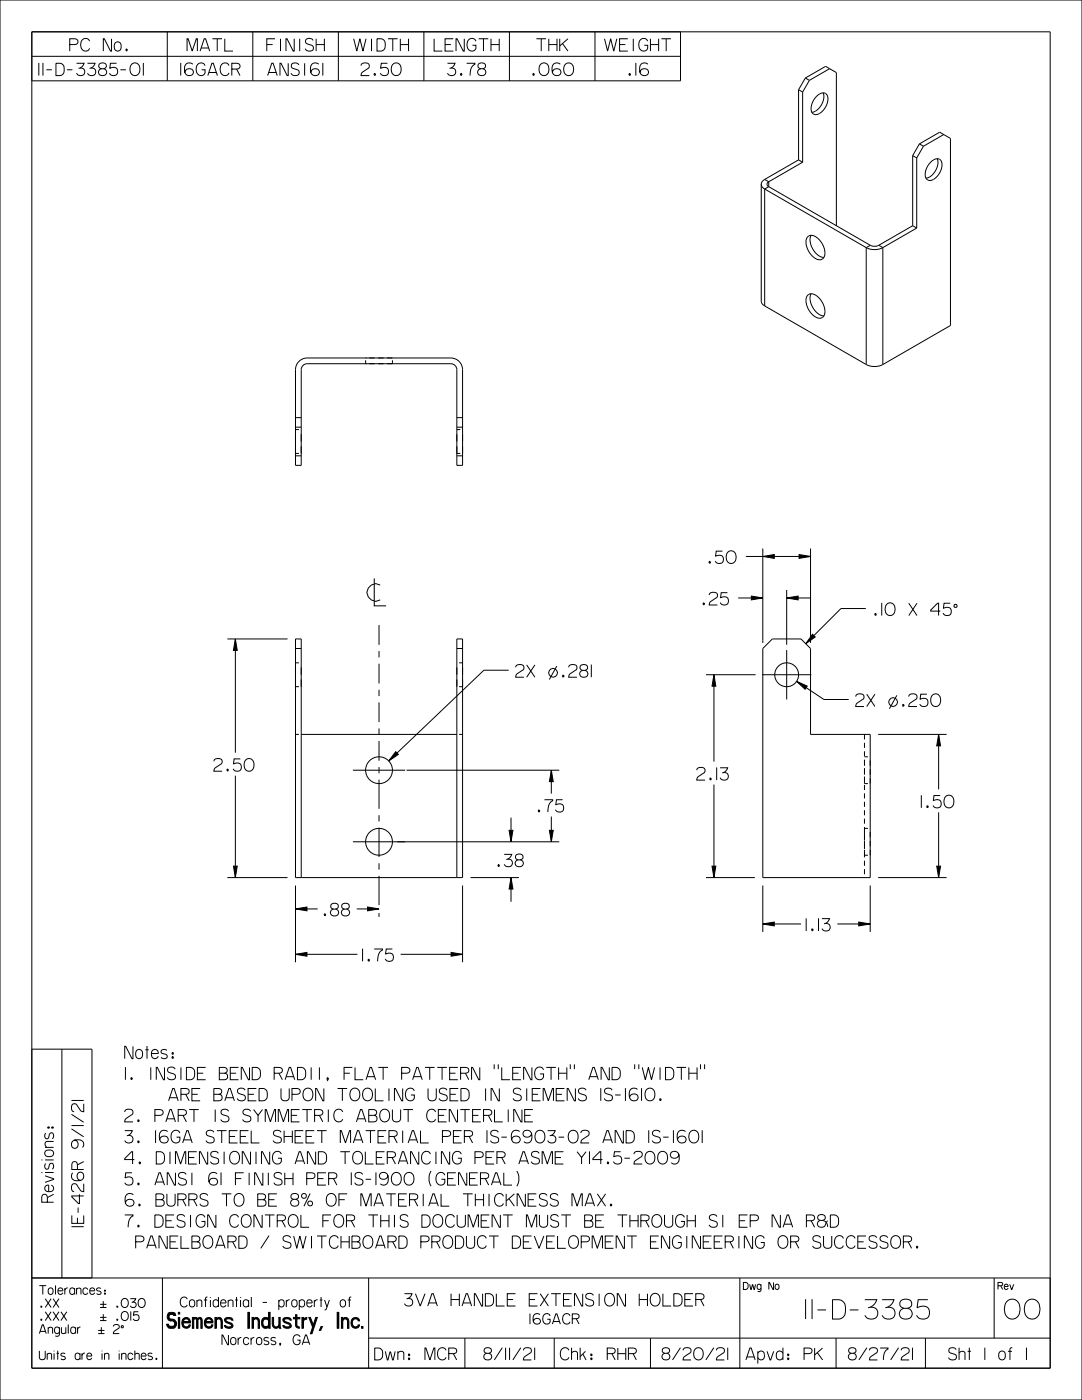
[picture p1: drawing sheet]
<svg xmlns="http://www.w3.org/2000/svg" width="216mm" height="279mm" viewBox="0 0 216 279" stroke-linecap="round" stroke-linejoin="round" font-family="sans-serif">
<defs><g id="words">
<text font-size="4.1" x="25.8" y="265.1">Siemens Industry, Inc.</text>
<g font-size="2.3">
<text x="99" y="173">.38</text>
<text x="64.3" y="182.8">.88</text>
<text x="24.3" y="211.3">Notes:</text>
<text x="163.1" y="244.9">&amp;D</text>
</g>
<g font-size="2.2">
<text x="10.7" y="238.9" transform="rotate(-90 10.7 238.9)">Revisions:</text>
<text x="121.2" y="271.4">RHR</text>
<text x="148.3" y="271.4">Apvd:</text>
<text x="189.9" y="271.4">Sht</text>
<text x="199.6" y="271.4">of</text>
</g>
<g font-size="1.8">
<text x="38.9" y="260.8">Confidential - property of</text>
<text x="46.5" y="268.4">Norcross, GA</text>
</g>
<g font-size="1.7">
<text x="7.9" y="258.3">Tolerances:</text>
<text x="7.9" y="266.1">Angular</text>
<text x="7.9" y="271.4">Units are in inches.</text>
</g>
<g font-size="1.3">
<text x="148.3" y="257.3">Dwg No</text>
<text x="199.1" y="257.3">Rev</text>
</g>
</g></defs>
<g fill="none" stroke="#000" stroke-width=".2">
<path d="M0 0h215.9v279.4h-215.9zM6.3 6.4h203.2l.1 266.6h-203.3zM6.3 11.2h129.5M7.7 12.6v2.5M8.6 12.6v2.5M9.2 13.9h1.1M11.2 12.6l1.1 .1a1.37 1.37 0 0 1-.3 2.4h-.8zM13.4 13.9h1M13.9 8.9h1a.58 .58 0 0 0 .7-.6 .58 .58 0 0 0-.7-.6h-1v2.5M15.3 12.6h1.5l-.5 .8-.6 .3M16 13.6a.81 .81 0 0 1 .8 1.1 .81 .81 0 0 1-1.4 .1l-.1-.2M17.5 12.6h1.5l-.5 .8-.6 .3"/>
<path d="M17.9 8.2a.95 .95 0 0 0-1.2-.5 .95 .95 0 0 0-.6 1.1 1 1 0 0 0 .5 1.2 1 1 0 0 0 1.2-.2l.1-.2M18.1 13.6a.81 .81 0 0 1 .9 1.1 .81 .81 0 0 1-1.4 .1l-.1-.2M19.9 12.7a.74 .74 0 0 1 .9-.1 .74 .74 0 0 1 .3 .8 .76 .76 0 0 1-.9 .3 .76 .76 0 0 1-.4-.9zM20.3 13.7a.71 .71 0 0 0-.6 .9 .71 .71 0 0 0 .9 .5 .69 .69 0 0 0 .7-.7 .69 .69 0 0 0-.6-.7M22.3 7.7v2.5h-.2l-1.3-2.5h-.2v2.5M22.9 8.6a.68 .68 0 0 1 .8-.2 .68 .68 0 0 1 .5 .6 .84 .84 0 0 1-.6 1.2 .92 .92 0 0 1-.9-.6 .92 .92 0 0 1 .2-1zM23.3 12.6h-1.3l-.1 1.1a.92 .92 0 0 1 1.3-.1 .92 .92 0 0 1 0 1.3l-.7 .2-.4-.2-.3-.3M24 13.9h1.1M25.2 9.8l.2 .1-.1 .2-.2-.1zM26.2 12.9a1.02 1.02 0 0 1 1.3-.2 1.02 1.02 0 0 1 .4 1.2 1.03 1.03 0 0 1-1.1 1.2 1.03 1.03 0 0 1-.9-1.4zM28.6 12.6v2.5M33.4 6.4v9.7"/>
<path d="M36.1 12.6v2.5M37.3 10.2v-2.5h.2l.9 2.5 .8-2.5h.2v2.5M38.5 12.8a1.03 1.03 0 0 0-1.3-.1 1.03 1.03 0 0 0-.4 1.3 .91 .91 0 0 0 .7 1.1 .91 .91 0 0 0 1.1-.8 .88 .88 0 0 0-.9-.6 .88 .88 0 0 0-.8 .8M39.9 10.2l.8-2.5h.3l.8 2.5M40.1 9.6h1.5M40.9 13.1a.95 .95 0 0 0-1.1-.5 .95 .95 0 0 0-.7 1.1 1 1 0 0 0 .5 1.2 1 1 0 0 0 1.3-.2v-.8h-.7M41.5 15.1l.8-2.5h.3l.8 2.5M41.7 14.5h1.5M42.4 7.7h1.9M43.3 7.7v2.5M44.9 7.7v2.5h1.6M45.7 13.1a.95 .95 0 0 0-1.2-.5 .95 .95 0 0 0-.6 1.1 1 1 0 0 0 .5 1.2 1 1 0 0 0 1.2-.2l.1-.2"/>
<path d="M46.3 13.8h1a.58 .58 0 0 0 .6-.6 .58 .58 0 0 0-.6-.6h-1v2.5M47.2 13.8l.7 1.3M50.4 6.4v9.7M53.2 8.9h1.2M53.4 15.1l.8-2.5h.3l.8 2.5M53.6 14.5h1.5M54.9 7.7h-1.7v2.5M56 7.7v2.5M57.5 12.6v2.5h-.2l-1.2-2.5h-.2v2.5M58.7 7.7v2.5h-.2l-1.2-2.5h-.2v2.5M59.6 13a.73 .73 0 0 0-1-.5 .73 .73 0 0 0-.3 1.1l1.1 .3a.66 .66 0 0 1 .2 .9 .66 .66 0 0 1-.9 .3l-.4-.2-.2-.3M59.8 7.7v2.5"/>
<path d="M60.8 12.6v2.5M62.5 8.1a.73 .73 0 0 0-1-.5 .73 .73 0 0 0-.3 1.1l1 .3a.66 .66 0 0 1 .3 .9 .66 .66 0 0 1-.9 .3l-.4-.1-.3-.4M63.1 8.9h1.6M63.1 7.7v2.5M63.6 12.8a1.03 1.03 0 0 0-1.3-.1 1.03 1.03 0 0 0-.3 1.3 .91 .91 0 0 0 .7 1.1 .91 .91 0 0 0 1-.8 .88 .88 0 0 0-.9-.6 .88 .88 0 0 0-.8 .8M64.4 12.6v2.5M64.7 7.7v2.5M67.5 6.4v9.7M70.6 7.7l.6 2.5 .6-2.5 .6 2.5 .6-2.5M72 13.1a.89 .89 0 0 1 .8-.6 .89 .89 0 0 1 .9 .5 .54 .54 0 0 1-.4 .7l-1.1 .8-.2 .6h1.7M74.1 7.7v2.5M74.7 14.7l.2 .1v.2l-.3-.1z"/>
<path d="M75.2 7.7l1.1 .1a1.37 1.37 0 0 1-.3 2.4h-.8zM77.3 12.6h-1.2l-.2 1.1a.92 .92 0 0 1 1.4-.1 .92 .92 0 0 1-.1 1.3l-.6 .2-.4-.2-.3-.3M77.4 7.7h1.9M78.3 12.9a1.02 1.02 0 0 1 1.3-.2 1.02 1.02 0 0 1 .4 1.2 1.03 1.03 0 0 1-1.1 1.2 1.03 1.03 0 0 1-.8-1.4zM78.4 7.7v2.5M79.9 8.9h1.6M79.9 7.7v2.5M81.5 7.7v2.5M84.6 6.4v9.7M86.6 7.7v2.5h1.7M88.8 8.9h1.2M89.3 12.6h1.5l-.5 .8-.6 .3"/>
<path d="M90 13.6a.81 .81 0 0 1 .8 1.1 .81 .81 0 0 1-1.4 .1l-.1-.2M90.4 7.7h-1.6v2.5h1.6M92 14.7l.2 .1-.1 .2-.2-.1zM92.6 7.7v2.5h-.2l-1.2-2.5h-.2v2.5M93.1 12.6h1.7v.2a2.03 2.03 0 0 0-1 2.3M95 8.2a.95 .95 0 0 0-1.2-.5 .95 .95 0 0 0-.6 1.1 1 1 0 0 0 .4 1.2 1 1 0 0 0 1.3-.2l.1-.8h-.7M95.5 7.7h1.9M95.6 12.7a.74 .74 0 0 1 .9-.1 .74 .74 0 0 1 .3 .8 .76 .76 0 0 1-.9 .3 .76 .76 0 0 1-.5-.9zM95.9 13.7a.71 .71 0 0 0-.6 .9 .71 .71 0 0 0 1 .5 .69 .69 0 0 0 .6-.7 .69 .69 0 0 0-.6-.7M96.5 7.7v2.5M98 8.9h1.6M98 7.7v2.5"/>
<path d="M99.6 7.7v2.5M101.7 6.4v9.7M106.4 14.7l.2 .1-.1 .2-.2-.1zM107 7.7h2M107.8 12.9a1.02 1.02 0 0 1 1.3-.2 1.02 1.02 0 0 1 .4 1.2 1.03 1.03 0 0 1-1.1 1.2 1.03 1.03 0 0 1-.8-1.4zM108 7.7v2.5M109.5 8.9h1.6M109.5 7.7v2.5M111.1 7.7v2.5M111.7 7.7v2.5M111.8 12.8a1.03 1.03 0 0 0-1.3-.1 1.03 1.03 0 0 0-.3 1.3 .91 .91 0 0 0 .7 1.1 .91 .91 0 0 0 1-.8 .88 .88 0 0 0-.9-.6 .88 .88 0 0 0-.8 .8M112.2 8.7l1.1 1.5"/>
<path d="M112.7 12.9a1.02 1.02 0 0 1 1.3-.2 1.02 1.02 0 0 1 .5 1.2 1.03 1.03 0 0 1-1.2 1.2 1.03 1.03 0 0 1-.8-1.4zM113.3 7.7l-1.6 1.5M118.7 6.4v9.7M120.6 7.7l.6 2.5 .7-2.5 .6 2.5 .6-2.5M123.6 8.9h1.2M125.3 7.7h-1.7v2.5h1.7M125.6 14.7l.2 .1-.1 .2-.2-.1zM126.4 7.7v2.5M126.9 12.6v2.5M129.2 8.2a.95 .95 0 0 0-1.1-.5 .95 .95 0 0 0-.6 1.1 1 1 0 0 0 .4 1.2 1 1 0 0 0 1.3-.2v-.8h-.6M129.3 12.8a1.03 1.03 0 0 0-1.3-.1 1.03 1.03 0 0 0-.4 1.3 .91 .91 0 0 0 .7 1.1 .91 .91 0 0 0 1.1-.8 .88 .88 0 0 0-.9-.6 .88 .88 0 0 0-.8 .8M129.8 8.9h1.6"/>
<path d="M129.8 7.7v2.5M131.4 7.7v2.5M132 7.7h1.9M132.9 7.7v2.5M135.8 6.4v9.7h-129.5M159.3 17.9v14M159.3 17.9l.9 .5M160.2 18.4v14M160.7 15.6l4-2.4 2.2 1.3v30.5M160.7 15.6l-1.4 2.3M160.7 15.6l.8 .4M161.5 16l-1.3 2.4"/>
<path d="M165.5 13.7l-4 2.3M151.9 36.8v23.3a1.17 1.17 0 0 0 .7 1M151.9 36.8a1.17 1.17 0 0 0 .7 .9M152.6 35.8a1.17 1.17 0 0 0-.7 1M152.6 35.8l.8 .5M152.6 37.7v23.4M152.6 37.7l20.2 11.7M153.4 36.3l-.4 .5 .4 .5M153.4 36.3v1M153.4 37.3l-.8 .4M153.4 37.3l20.3 11.7M159.3 31.9l-6.7 3.9"/>
<path d="M159.3 31.9l.9 .5M160.2 32.4l-6.8 3.9M182.1 31v14M182.1 31l.8 .5M182.9 31.5v14M183.5 28.7l4-2.3 2.2 1.2v37.4l-13.5 7.8M183.5 28.7l-1.4 2.3M183.5 28.7l.8 .5M184.3 29.2l-1.4 2.3M188.3 26.9l-4 2.3M172.8 49.4a3.7 3.7 0 0 0 3.4 0M172.8 49.4v23.4"/>
<path d="M173.7 49a1.88 1.88 0 0 0 1.7 0M173.7 49l-.9 .4M175.4 49l.8 .4M176.2 49.4v23.4M182.1 45l.8 .5M182.1 45l-6.7 4M182.9 45.5l-6.7 3.9M59.8 72l1-.5 .5-.1h28.7a2.34 2.34 0 0 1 2.3 2.4v19.1h-1.1v-19.1a1.2 1.2 0 0 0-1.2-1.2h-28.7a1.2 1.2 0 0 0-1.2 1.2v19.1h-1.1v-19.1a2.34 2.34 0 0 1 .8-1.8zM152.6 61.1l20.2 11.7M172.8 72.8a3.7 3.7 0 0 0 3.4 0M59 91h1.1M59 85.3h1.1"/>
<path d="M59 83.3h1.1M91.2 91h1.1M91.2 85.3h1.1M91.2 83.3h1.1M74.7 115.4v5.5h2.3M75.9 116.8a1.75 1.75 0 0 0-2.7 1.4 1.75 1.75 0 0 0 2.7 1.5M141.5 118.8a.89 .89 0 0 1 .8-.6 .89 .89 0 0 1 .9 .5 .54 .54 0 0 1-.4 .7l-1.1 .8-.2 .5h1.7M141.5 112l.3 .2-.1 .2-.2-.2zM144.1 110h-1.2l-.1 1a.92 .92 0 0 1 1.3 0 .92 .92 0 0 1 0 1.3l-.7 .2-.4-.2-.3-.3M145.1 118.3h-1.2l-.1 1a.92 .92 0 0 1 1.3 0 .92 .92 0 0 1 0 1.3l-.7 .1-.4-.1-.3-.3M145.2 110.3a1.02 1.02 0 0 1 1.2-.2 1.02 1.02 0 0 1 .5 1.2 1.03 1.03 0 0 1-1.1 1.2 1.03 1.03 0 0 1-.9-1.4zM147.3 119.3h4.9"/>
<path d="M148.8 111.1h12.9M149.9 119l2.3 .3-2.3 .4zM152.2 111.1l2.3-.4v.7zM152.2 109.5v18.8M157 119.3l2.3-.3v.7zM157 117.8v10.9M157 119.3h4.8M159.4 110.7l2.3 .4-2.3 .3zM161.7 109.5v18.8M45.4 127.5h12M47 127.5l.3 2.3h-.7zM47 127.5v22.7"/>
<path d="M59 129.4h1.1M91.2 129.4h1.1M101.5 133.8h-4.9l-19 18.1M102.9 133.2a.89 .89 0 0 1 .8-.6 .89 .89 0 0 1 .8 .5 .54 .54 0 0 1-.3 .7l-1.2 .8-.1 .6h1.6M105.1 132.7l1.6 2.5M106.7 132.7l-1.6 2.5M111.1 132.9l-1.5 2.7M112.3 134.7l.2 .2v.2l-.2-.1zM113.5 133.2a.89 .89 0 0 1 .8-.6 .89 .89 0 0 1 .8 .5 .54 .54 0 0 1-.3 .7l-1.2 .8-.1 .6h1.6M115.9 132.8a.74 .74 0 0 1 1-.1 .74 .74 0 0 1 .3 .8 .76 .76 0 0 1-1 .3 .76 .76 0 0 1-.4-.9zM116.3 133.8a.71 .71 0 0 0-.6 .9 .71 .71 0 0 0 .9 .5 .69 .69 0 0 0 .7-.7 .69 .69 0 0 0-.6-.7M118 132.6v2.6"/>
<path d="M140.4 120.3l.2 .2-.1 .2-.2-.2zM140.9 134.7h9.9M142.5 134.7l.3 2.2h-.7zM142.5 134.7v17.3M152.2 129.4l1.9-1.9h5.7l1.9 1.9v17.2h11.9v28.5h-21.4zM159 136l2.1 .9-.5 .7zM159 136l5.4 3.6h5M162.1 126.6l.6 .5-1.9 1.4zM170.8 139a.89 .89 0 0 1 .8-.6 .89 .89 0 0 1 .8 .6 .54 .54 0 0 1-.3 .6l-1.2 .9-.1 .5h1.6M172.8 121.4h-5l-7 7.1M172.9 138.5l1.7 2.5M174.6 138.5l-1.7 2.5"/>
<path d="M174.6 122.4l.2 .2v.2l-.2-.2zM175.9 120.3v2.5M177 120.5a1.04 1.04 0 0 1 1.2 0 1.04 1.04 0 0 1 .4 1.2 1.03 1.03 0 0 1-1.1 1.1 1.03 1.03 0 0 1-.9-1.3l.2-.6zM179 138.8l-1.5 2.6M181.3 139a.89 .89 0 0 1 .8-.6 .89 .89 0 0 1 .9 .6 .54 .54 0 0 1-.4 .6l-1.1 .9-.2 .5h1.7M181.3 120.4l1.7 2.4M183 120.4l-1.7 2.4M185 138.5h-1.3l-.1 1.1a.92 .92 0 0 1 1.3-.1 .92 .92 0 0 1 0 1.4l-.4 .1-.6-.1-.4-.4M186.1 138.7a1.04 1.04 0 0 1 1.2 0 1.04 1.04 0 0 1 .4 1.1 1.03 1.03 0 0 1-1.1 1.2 1.03 1.03 0 0 1-.9-1.4l.1-.6zM187.6 122h-1.9v-.2l1.4-1.4h.2v2.4M189.6 120.4h-1.2l-.2 1a.92 .92 0 0 1 1.4 0 .92 .92 0 0 1-.1 1.3l-.6 .1-.5-.1-.2-.3M190.5 120.6l.5 .2-.2 .4-.4-.1z"/>
<path d="M42.7 151.9a.89 .89 0 0 1 .8-.5 .89 .89 0 0 1 .8 .5 .54 .54 0 0 1-.3 .6l-1.2 .9-.1 .5h1.6M45.4 153.5l.2 .1-.1 .2-.2-.1zM47 154.8v20.3M48 151.5h-1.3l-.1 1a.92 .92 0 0 1 1.3-.1 .92 .92 0 0 1 0 1.4l-.4 .1-.6-.1-.4-.4M49 151.7a1.02 1.02 0 0 1 1.3-.2 1.02 1.02 0 0 1 .4 1.3 1.03 1.03 0 0 1-1.1 1.1 1.03 1.03 0 0 1-.9-1.4zM59 146.6h.6M60.1 146.6h31.1M79 150l.5 .6-1.9 1.3zM81.1 153.7h30.5M91.6 146.6h.7M108.6 159.6h1.7v.2a2.03 2.03 0 0 0-1 2.3M110 153.7l.4 2.3h-.8z"/>
<path d="M110 153.7v4.7M112.3 159.6h-1.3l-.1 1a.92 .92 0 0 1 1.3 0 .92 .92 0 0 1 0 1.3l-.4 .2-.6-.1-.4-.4M139 153.7a.89 .89 0 0 1 .8-.6 .89 .89 0 0 1 .9 .5 .54 .54 0 0 1-.4 .7l-1.1 .8-.2 .6h1.7M141.7 155.3l.2 .1-.1 .2-.2-.1zM142.5 156.6v18.5M143 153.2v2.5M143.7 153.2h1.5l-.5 .8-.6 .3M144.4 154.2a.81 .81 0 0 1 .8 1.1 .81 .81 0 0 1-1.4 .1l-.1-.2M172.5 146.6v1M172.5 148.2v1.1M172.5 149.9v1M172.5 151.6v1"/>
<path d="M172.5 153.3v1M172.5 155v1M172.5 156.7v1M172.5 158.3v1M175.2 146.6h13.7M180.2 140.6l.2 .1-.1 .2-.2-.1zM183.8 158.7v2.5M187.3 146.6l.4 2.3h-.8zM187.3 146.6v10.9M187.6 158.8h-1.2l-.2 1a.92 .92 0 0 1 1.4 0 .92 .92 0 0 1-.1 1.3l-.4 .1h-.5l-.4-.4M188.6 159a1.02 1.02 0 0 1 1.3-.1 1.02 1.02 0 0 1 .4 1.2 1.03 1.03 0 0 1-1.1 1.1 1.03 1.03 0 0 1-.8-1.3zM45.4 175.1h12"/>
<path d="M46.6 172.9h.7l-.3 2.2zM59 176.7v15.3M60.1 175.1v-47.6h-1.1v47.6h33.3v-47.6h-1.1v47.6M79.3 168h32.3M92.3 176.7v15.3M93.9 175.1h9.7M100.6 170.5h1.5l-.5 .8-.6 .2M101.6 165.7h.7l-.3 2.3zM102 175.1l.3 2.3h-.7zM102 163.2v4.8M102 175.1v4.9M102.9 170.7a.72 .72 0 0 1 1-.3 .72 .72 0 0 1 .3 1.1 .74 .74 0 0 1-1 .1 .74 .74 0 0 1-.3-.9z"/>
<path d="M103.4 171.6a.71 .71 0 0 0-.6 .9 .71 .71 0 0 0 .9 .5 .69 .69 0 0 0 .7-.7 .69 .69 0 0 0-.6-.7M107.5 161.7l.2 .1-.1 .2-.2-.1zM109.6 165.7h.8l-.4 2.3zM110 163v5M140.9 175.1h9.7M142.1 172.9h.7l-.3 2.2zM152.2 176.7v9.3M172.5 160v1M172.5 161.7v1M172.5 163.4v1M172.5 165.1v1M172.5 166.7v1"/>
<path d="M172.5 168.4v1M172.5 170.1v1M172.5 171.8v1M172.5 173.5v1M173.6 176.7v9.3M175.2 175.1h13.7M185 160.8l.2 .2-.1 .2-.2-.2zM186.9 172.9h.8l-.4 2.2zM187.3 162.1v13M59 190.5l2.2-.4v.7zM59 181.4l2.2-.4v.8zM59 190.5h12.3"/>
<path d="M59 181.4h4.4M66.1 180.5a.72 .72 0 0 1 1-.2 .72 .72 0 0 1 .2 1 .74 .74 0 0 1-.9 .1 .74 .74 0 0 1-.3-.9zM68.3 180.5a.72 .72 0 0 1 1-.2 .72 .72 0 0 1 .2 1 .74 .74 0 0 1-.9 .1 .74 .74 0 0 1-.3-.9zM68.7 181.4a.71 .71 0 0 0-.6 .9 .71 .71 0 0 0 1 .5 .69 .69 0 0 0 .7-.7 .69 .69 0 0 0-.7-.7M71.2 181.4h4.4M72.3 189.3v2.6M73.3 181l2.3 .4-2.3 .4zM73.5 191.4l.2 .2-.1 .2-.2-.1zM74.7 189.4h1.6v.2a2.03 2.03 0 0 0-.9 2.3M75.6 182.2v.8M78.3 189.4h-1.2l-.2 1a.92 .92 0 0 1 1.4 0 .92 .92 0 0 1-.1 1.3l-.4 .2-.5-.1-.4-.4M79.9 190.5h12.4"/>
<path d="M90 190.1l2.3 .4-2.3 .3zM152.2 184.4l2.3-.4v.8zM152.2 184.4h7.6M160.9 183.3v2.5M162 185.4l.2 .1v.2l-.2-.1zM163.3 183.3v2.5M164 183.3h1.5l-.5 .8-.6 .3M164.7 184.3a.81 .81 0 0 1 .9 1.1 .81 .81 0 0 1-1.5 .1l-.1-.2M167.1 184.4h6.5M171.4 184l2.2 .4-2.2 .4zM6.3 209.4h12.1v45.6M12.4 209.4v45.6"/>
<path d="M14.3 219.6h2.4M25 213v2.5M26.2 215.1l.2 .1-.1 .2-.2-.1zM26.5 208.8v2.5h-.2l-1.2-2.5h-.2v2.5M29.3 208.8v2.5M30.1 213v2.5M32.8 213v2.5h-.2l-1.2-2.5h-.2v2.5M33.3 209.6a.58 .58 0 0 0-.8-.2 .58 .58 0 0 0-.2 .8l.7 .2a.49 .49 0 0 1 .3 .7 .49 .49 0 0 1-.7 .2l-.5-.3M33.6 219.7l.9-2.5h.2l.9 2.5M33.8 219.1h1.6M34.4 210l.2 .2-.1 .2-.2-.1zM34.4 210.9l.2 .1-.1 .2-.2-.1z"/>
<path d="M34.9 213.4a.73 .73 0 0 0-1-.5 .73 .73 0 0 0-.3 1.1l1.1 .3a.66 .66 0 0 1 .2 .9 .66 .66 0 0 1-.8 .3l-.5-.2-.2-.3M36.1 218.4h1a.58 .58 0 0 0 .7-.6 .58 .58 0 0 0-.7-.6h-1v2.5M36.1 213v2.5M37.1 218.4l.6 1.3M37.2 213l1.1 .1a1.37 1.37 0 0 1-.3 2.4h-.8zM38.3 218.4h1.2M39.4 214.2h1.1M39.9 217.2h-1.6v2.5h1.6M41 213h-1.6v2.5h1.6M42.7 217.2h1a.58 .58 0 0 1 .6 .6 .58 .58 0 0 1-.6 .6 .65 .65 0 0 1 .6 .6 .65 .65 0 0 1-.6 .7h-1zM42.7 218.4h1M43.8 213h1a.58 .58 0 0 1 .5 .6 .58 .58 0 0 1-.5 .6 .65 .65 0 0 1 .6 .6 .65 .65 0 0 1-.6 .7h-1z"/>
<path d="M43.8 214.2h1M44.9 219.7l.8-2.5h.3l.8 2.5M45.1 219.1h1.5M46 214.2h1.1M47.6 213h-1.6v2.5h1.6M48.9 217.6a.73 .73 0 0 0-1-.5 .73 .73 0 0 0-.3 1.1l1 .3a.66 .66 0 0 1 .3 .9 .66 .66 0 0 1-.9 .3l-.4-.1-.3-.4M49.5 218.4h1.2M49.8 213v2.5h-.2l-1.3-2.5h-.2v2.5M50.3 213l1.1 .1a1.37 1.37 0 0 1-.3 2.4h-.8zM51.1 217.2h-1.6v2.5h1.6M51.7 217.2l1.1 .1a1.37 1.37 0 0 1-.3 2.4h-.8zM54.7 214.2h1a.58 .58 0 0 0 .7-.6 .58 .58 0 0 0-.7-.6h-1v2.5"/>
<path d="M55.7 214.2l.6 1.3M56.1 217.2v1.9a.85 .85 0 0 0 .8 .6 .85 .85 0 0 0 .8-.6v-1.9M56.9 215.5l.8-2.5h.3l.8 2.5M57.1 214.9h1.5M58.3 218.4h1a.58 .58 0 0 0 .6-.6 .58 .58 0 0 0-.6-.6h-1v2.5M59.4 213l1 .1a1.37 1.37 0 0 1-.2 2.4h-.8zM60.7 217.5a1.02 1.02 0 0 1 1.3-.2 1.02 1.02 0 0 1 .4 1.2 1.03 1.03 0 0 1-1.1 1.2 1.03 1.03 0 0 1-.9-1.4zM62.1 213v2.5M63.7 213v2.5M64.6 217.2v2.5h-.2l-1.2-2.5h-.2v2.5M65.3 215.1h.1l.1 .1-.1 .2-.2-.1zM65.5 215.3l-.2 .5"/>
<path d="M67.4 217.2h1.9M68.3 217.2v2.5M68.7 214.2h1.1M70.1 217.5a1.02 1.02 0 0 1 1.3-.2 1.02 1.02 0 0 1 .4 1.2 1.03 1.03 0 0 1-1.1 1.2 1.03 1.03 0 0 1-.9-1.4zM70.3 213h-1.6v2.5M70.8 213v2.5h1.7M72.6 217.5a1.02 1.02 0 0 1 1.3-.2 1.02 1.02 0 0 1 .4 1.2 1.03 1.03 0 0 1-1.1 1.2 1.03 1.03 0 0 1-.9-1.4zM73 215.5l.9-2.5h.2l.8 2.5M73.2 214.9h1.5M74.9 217.2v2.5h1.6M75.5 213h1.9M76.5 213v2.5"/>
<path d="M77.6 217.2v2.5M80.1 214.2h1.1a.58 .58 0 0 0 .6-.6 .58 .58 0 0 0-.6-.6h-1.1v2.5M80.3 217.2v2.5h-.2l-1.2-2.5h-.2v2.5M82.3 215.5l.9-2.5h.2l.8 2.5M82.5 214.9h1.5M82.7 217.7a.95 .95 0 0 0-1.2-.5 .95 .95 0 0 0-.6 1.1 1 1 0 0 0 .5 1.2 1 1 0 0 0 1.2-.2l.1-.8h-.7M84.8 213h1.9M85.4 217.2v1.9a.85 .85 0 0 0 .8 .6 .85 .85 0 0 0 .9-.6v-1.9M85.8 213v2.5M87.3 213h1.9M88.2 213v2.5M89.2 217.6a.73 .73 0 0 0-1-.5 .73 .73 0 0 0-.3 1.1l1 .3a.66 .66 0 0 1 .3 .9 .66 .66 0 0 1-.9 .3l-.4-.1-.3-.4"/>
<path d="M89.7 214.2h1.2M89.8 218.4h1.1M91.4 213h-1.7v2.5h1.7M91.4 217.2h-1.6v2.5h1.6M91.9 214.2h1a.58 .58 0 0 0 .7-.6 .58 .58 0 0 0-.7-.6h-1v2.5M92 217.2l1.1 .1a1.37 1.37 0 0 1-.3 2.4h-.8zM92.9 214.2l.6 1.3M95.7 213v2.5h-.2l-1.2-2.5h-.2v2.5M96.9 217.2v2.5M98.6 212.4v1M99.4 212.4v1M99.6 217.2v2.5h-.2l-1.2-2.5h-.2v2.5"/>
<path d="M100.1 213v2.5h1.7M102.3 214.2h1.2M103.9 213h-1.6v2.5h1.6M103.9 217.6a.73 .73 0 0 0-1-.5 .73 .73 0 0 0-.3 1.1l1.1 .3a.66 .66 0 0 1 .2 .9 .66 .66 0 0 1-.8 .3l-.5-.1-.2-.4M105.1 217.2v2.5M106.1 213v2.5h-.2l-1.2-2.5h-.2v2.5M106.2 218.4h1.2M107.8 217.2h-1.6v2.5h1.6M108.4 219.7v-2.5h.2l.8 2.5 .8-2.5h.2v2.5M108.5 213.5a.95 .95 0 0 0-1.2-.5 .95 .95 0 0 0-.6 1.1 1 1 0 0 0 .4 1.2 1 1 0 0 0 1.3-.2l.1-.8h-.7M109 213h1.9M110 213v2.5"/>
<path d="M111 218.4h1.1M111.5 214.2h1.6M111.5 213v2.5M112.6 217.2h-1.6v2.5h1.6M113.1 213v2.5M113.8 212.4v1M114.6 212.4v1M114.8 217.2v2.5h-.2l-1.2-2.5h-.2v2.5M116.9 217.6a.73 .73 0 0 0-1-.5 .73 .73 0 0 0-.3 1.1l1.1 .3a.66 .66 0 0 1 .2 .9 .66 .66 0 0 1-.9 .3l-.4-.1-.2-.4M117.5 215.5l.8-2.5h.3l.8 2.5M117.7 214.9h1.5M119.9 217.2v2.5"/>
<path d="M121.6 213v2.5h-.2l-1.3-2.5h-.2v2.5M122.1 213l1.1 .1a1.37 1.37 0 0 1-.2 2.4h-.9zM122.1 217.6a.73 .73 0 0 0-1-.5 .73 .73 0 0 0-.3 1.1l1.1 .3a.66 .66 0 0 1 .2 .9 .66 .66 0 0 1-.9 .3l-.4-.1-.2-.4M122.7 218.5h1.1M124.8 217.2v2.5M126.6 212.4v1M127.2 217.4a1.03 1.03 0 0 0-1.3-.1 1.03 1.03 0 0 0-.3 1.3 .91 .91 0 0 0 .7 1.1 .91 .91 0 0 0 1-.8 .88 .88 0 0 0-.9-.6 .88 .88 0 0 0-.8 .8M127.5 212.4v1M128 217.2v2.5M128.1 213l.7 2.5 .6-2.5 .6 2.5 .6-2.5M129 217.5a1.02 1.02 0 0 1 1.2-.2 1.02 1.02 0 0 1 .5 1.2 1.03 1.03 0 0 1-1.1 1.2 1.03 1.03 0 0 1-.9-1.4zM131.7 219.3l.2 .1-.1 .2-.2-.1z"/>
<path d="M131.7 213v2.5M132.8 213l1.1 .1a1.37 1.37 0 0 1-.3 2.4h-.8zM135 213h1.9M135.9 213v2.5M137.5 214.2h1.6M137.5 213v2.5M139.1 213v2.5M139.8 212.4v1M140.6 212.4v1M8.3 234h.2M8.3 231.5h.2M9.4 239.9v-1a.56 .56 0 0 0-.5-.6 .56 .56 0 0 0-.6 .6v1h2.4"/>
<path d="M9.5 225l.2-.1 .1 .2-.2 .1zM10.3 225l.2-.1 .1 .2-.2 .1zM14.3 225.3l2.4 1.6M14.3 224.6h2.4M14.3 222.4l2.4 1.6M14.5 234.1a.99 .99 0 0 0-.1 1.2 .99 .99 0 0 0 1.2 .3 .87 .87 0 0 0 1.1-.6 .87 .87 0 0 0-.7-1.1 .84 .84 0 0 0-.6 .9 .84 .84 0 0 0 .7 .8M14.9 227.5a.78 .78 0 0 1 .7 1.1 .78 .78 0 0 1-1.2 .3 1.03 1.03 0 0 1 .1-1.2 1.03 1.03 0 0 1 1.2-.2 .89 .89 0 0 1 .9 .5 .89 .89 0 0 1-.2 1M15.5 233.4v-1a.56 .56 0 0 0-.6-.6 .56 .56 0 0 0-.6 .6v1h2.4M15.8 238.3v1.9h-.2l-1.3-1.3v-.2h2.4M16.7 236.2v1.6l-.5-.1-.8-1.1a.59 .59 0 0 0-.7-.4 .59 .59 0 0 0-.4 .6l.1 .8 .4 .2M16.7 220.3v1.6l-.5-.2-.8-1.1a.59 .59 0 0 0-.7-.3 .59 .59 0 0 0-.4 .6l.1 .8 .4 .2M16.7 231.8l-1.2 .7"/>
<path d="M24.9 221.9a.89 .89 0 0 1 .8-.6 .89 .89 0 0 1 .8 .5 .54 .54 0 0 1-.3 .7l-1.2 .9-.1 .5h1.6M24.9 225.6h1.5l-.5 .8-.6 .3M25.6 226.6a.81 .81 0 0 1 .8 1.1 .81 .81 0 0 1-1.4 .1l-.1-.2M26.3 234.1h-1.2l-.1 1a.92 .92 0 0 1 1.3-.1 .92 .92 0 0 1 0 1.4l-.5 .1-.5-.1-.4-.4M26.6 238.5a1.03 1.03 0 0 0-1.3-.1 1.03 1.03 0 0 0-.3 1.2 .91 .91 0 0 0 .7 1.1 .91 .91 0 0 0 1-.7 .88 .88 0 0 0-.9-.7 .88 .88 0 0 0-.8 .8M26.8 231.4h-1.9v-.2l1.4-1.4h.2v2.5M27.6 223.5l.2 .1-.1 .2-.2-.1zM27.6 227.7l.2 .1-.1 .2-.2-.1zM27.6 236.1l.2 .1-.1 .2-.2-.1zM27.8 231.9l.2 .1v.2l-.2-.1zM30.9 222.6h1a.58 .58 0 0 0 .7-.6 .58 .58 0 0 0-.7-.6h-1v2.5M30.9 236.5l.8-2.4h.3l.8 2.4"/>
<path d="M31 225.6v2.5M31.1 238.3h1a.58 .58 0 0 1 .6 .5 .58 .58 0 0 1-.6 .6 .65 .65 0 0 1 .7 .7 .65 .65 0 0 1-.7 .6h-1zM31.1 235.9h1.5M31.1 239.4h1M31.2 229.8l1.1 .1a1.37 1.37 0 0 1-.3 2.4h-.8zM33.1 223.9l.8-2.5h.3l.8 2.5M33.3 238.3v1.8a.85 .85 0 0 0 .8 .6 .85 .85 0 0 0 .8-.6v-1.8M33.3 223.3h1.5M33.4 225.8a1.03 1.03 0 0 0-1.3 0 1.03 1.03 0 0 0-.3 1.2 .91 .91 0 0 0 .7 1.1 .91 .91 0 0 0 1.1-.7 .88 .88 0 0 0-.9-.7 .88 .88 0 0 0-.8 .8M33.9 229.8v2.5M35 232.3v-2.5h.2l.8 2.5 .9-2.5h.2v2.5M35 234.1v2.4h-.2l-1.2-2.4h-.2v2.4"/>
<path d="M35.5 239.4h1a.58 .58 0 0 0 .6-.6 .58 .58 0 0 0-.6-.5h-1v2.4M35.6 222.6h1a.58 .58 0 0 0 .6-.6 .58 .58 0 0 0-.6-.6h-1v2.5M35.9 226.1a.95 .95 0 0 0-1.2-.5 .95 .95 0 0 0-.6 1.1 1 1 0 0 0 .5 1.2 1 1 0 0 0 1.2-.2l.1-.8h-.7M36.4 228.1l.9-2.5h.2l.9 2.5M36.4 239.4l.7 1.3M36.5 222.6l.7 1.3M36.7 227.5h1.5M37.1 234.4a.73 .73 0 0 0-1-.4 .73 .73 0 0 0-.3 1l1.1 .4a.66 .66 0 0 1 .2 .8 .66 .66 0 0 1-.9 .3l-.4-.1-.2-.4M37.6 231h1.2M37.7 239.4h1a.58 .58 0 0 0 .6-.6 .58 .58 0 0 0-.6-.5h-1v2.4M37.7 221.4h2M38.3 234.1v2.4"/>
<path d="M38.6 239.4l.7 1.3M38.7 221.4v2.5M39.2 229.8h-1.6v2.5h1.6M41.4 229.8v2.5h-.2l-1.2-2.5h-.2v2.5M41.4 238.6a.73 .73 0 0 0-1-.4 .73 .73 0 0 0-.3 1l1.1 .4a.66 .66 0 0 1 .2 .8 .66 .66 0 0 1-.9 .3l-.4-.1-.2-.4M42.7 226a.73 .73 0 0 0-1-.5 .73 .73 0 0 0-.3 1.1l1 .3a.66 .66 0 0 1 .3 .9 .66 .66 0 0 1-.9 .3l-.4-.1-.3-.4M42.9 221.4v2.5M43.3 234.3a1.03 1.03 0 0 0-1.3-.1 1.03 1.03 0 0 0-.4 1.2 .91 .91 0 0 0 .8 1.1 .91 .91 0 0 0 1-.7 .88 .88 0 0 0-.9-.7 .88 .88 0 0 0-.8 .8M43.3 225.6h1.9M43.6 230.2a.73 .73 0 0 0-1-.5 .73 .73 0 0 0-.3 1.1l1 .3a.66 .66 0 0 1 .3 .9 .66 .66 0 0 1-.9 .3l-.4-.1-.3-.4M44.1 234v2.5M44.2 225.6v2.5"/>
<path d="M44.2 238.3h2M44.7 229.8v2.5M45.2 238.3v2.4M45.6 221.8a.73 .73 0 0 0-1-.5 .73 .73 0 0 0-.3 1.1l1 .3a.66 .66 0 0 1 .3 .9 .66 .66 0 0 1-.9 .3l-.4-.1-.3-.4M45.7 226.8h1.2M46.1 230.1a1.02 1.02 0 0 1 1.3-.2 1.02 1.02 0 0 1 .4 1.2 1.03 1.03 0 0 1-1.1 1.2 1.03 1.03 0 0 1-.9-1.4zM47 238.5a1.02 1.02 0 0 1 1.3-.2 1.02 1.02 0 0 1 .4 1.3 1.03 1.03 0 0 1-1.1 1.1 1.03 1.03 0 0 1-.9-1.3zM47 235.2h1.1M47.4 225.6h-1.7v2.5h1.7M47.9 226.8h1.2M48.6 234.1h-1.6v2.4M49.6 225.6h-1.7v2.5h1.7"/>
<path d="M49.7 234.1v2.4M50 221.8a.73 .73 0 0 0-1-.5 .73 .73 0 0 0-.3 1.1l1 .3a.66 .66 0 0 1 .3 .9 .66 .66 0 0 1-.9 .3l-.4-.1-.3-.4M50 229.8v2.5h-.2l-1.2-2.5h-.3v2.5M50.1 225.6v2.5h1.7M50.6 221.4l.9 1.2 .9-1.2M51.1 229.8v2.5M51.4 238.3h1a.58 .58 0 0 1 .6 .5 .58 .58 0 0 1-.6 .6 .65 .65 0 0 1 .7 .7 .65 .65 0 0 1-.7 .6h-1zM51.4 239.4h1M51.5 222.6v1.3M52.4 234.1v2.4h-.2l-1.2-2.4h-.2v2.4M52.9 223.9v-2.5h.2l.9 2.5 .8-2.5h.2v2.5M53.5 234.1v2.4"/>
<path d="M53.6 239.4h1.2M53.8 229.8v2.5h-.2l-1.2-2.5h-.2v2.5M55.3 238.3h-1.7v2.4h1.7M55.5 223.9v-2.5h.2l.9 2.5 .8-2.5h.2v2.5M56.1 226a.73 .73 0 0 0-1-.5 .73 .73 0 0 0-.3 1.1l1 .3a.66 .66 0 0 1 .3 .9 .66 .66 0 0 1-.9 .3l-.4-.1-.3-.4M56.1 230.3a.95 .95 0 0 0-1.1-.5 .95 .95 0 0 0-.6 1.1 1 1 0 0 0 .4 1.2 1 1 0 0 0 1.3-.2v-.8h-.6M56.2 234.4a.73 .73 0 0 0-1-.4 .73 .73 0 0 0-.3 1l1 .4a.66 .66 0 0 1 .3 .8 .66 .66 0 0 1-.9 .3l-.4-.1-.3-.4M56.7 226.8h1.6M56.7 225.6v2.5M56.8 235.2h1.7M56.8 234.1v2.4M58.1 222.6h1.2"/>
<path d="M58.3 238.3a.74 .74 0 0 1 .9-.1 .74 .74 0 0 1 .3 .9 .76 .76 0 0 1-1 .3 .76 .76 0 0 1-.4-.9zM58.3 225.6v2.5M58.5 234.1v2.4M58.6 239.4a.71 .71 0 0 0-.6 .8 .71 .71 0 0 0 .9 .5 .69 .69 0 0 0 .7-.6 .69 .69 0 0 0-.6-.7M58.9 232.3l.8-2.5h.3l.8 2.5M58.9 226.8h1.1M59.1 231.7h1.5M59.8 221.4h-1.7v2.5h1.7M60.3 221.4h1.9M60.5 225.6h-1.6v2.5h1.6M61.1 226.8h1.1M61.2 235.2h1a.58 .58 0 0 0 .7-.6 .58 .58 0 0 0-.7-.5h-1v2.4"/>
<path d="M61.3 221.4v2.5M61.9 238.2l-1.2 2.5M62.7 225.6h-1.6v2.5h1.6M62.8 222.6h1a.58 .58 0 0 0 .6-.6 .58 .58 0 0 0-.6-.6h-1v2.5M63 229.8v2.5h-.2l-1.3-2.5h-.2v2.5M63.3 225.6h1.9M63.4 235.2h1.2M63.5 229.8l1.1 .1a1.37 1.37 0 0 1-.3 2.4h-.8zM63.7 222.6l.7 1.3M64.2 225.6v2.5M65 234.1h-1.6v2.4h1.6M65.4 238.5a1.02 1.02 0 0 1 1.2-.2 1.02 1.02 0 0 1 .5 1.3 1.03 1.03 0 0 1-1.1 1.1 1.03 1.03 0 0 1-.9-1.3z"/>
<path d="M65.5 221.4v2.5M65.6 235.2h1a.58 .58 0 0 0 .6-.6 .58 .58 0 0 0-.6-.5h-1v2.4M66.5 235.2l.7 1.3M67.6 239.4h1.2M67.9 228.1v-2.5h.2l.8 2.5 .8-2.5h.3v2.5M67.9 229.8h1.9M68.4 221.9a.95 .95 0 0 0-1.2-.5 .95 .95 0 0 0-.6 1.1 1 1 0 0 0 .5 1.2 1 1 0 0 0 1.2-.2l.1-.1M68.9 229.8v2.5M69.3 238.3h-1.7v2.4M70.1 234v2.5M70.5 228.1l.8-2.5h.3l.8 2.5M70.6 230.1a1.02 1.02 0 0 1 1.3-.2 1.02 1.02 0 0 1 .4 1.2 1.03 1.03 0 0 1-1.1 1.2 1.03 1.03 0 0 1-.8-1.4z"/>
<path d="M70.7 227.5h1.5M71.1 223.9l.8-2.5h.3l.8 2.5M71.3 223.3h1.5M72.3 234.4a.73 .73 0 0 0-1-.4 .73 .73 0 0 0-.3 1l1.1 .4a.66 .66 0 0 1 .2 .8 .66 .66 0 0 1-.8 .3l-.5-.1-.2-.4M72.9 229.8v2.5h1.6M73 225.6h1.9M73 235.4h1.1M73.6 221.4h1a.58 .58 0 0 1 .6 .6 .58 .58 0 0 1-.6 .6 .65 .65 0 0 1 .6 .6 .65 .65 0 0 1-.6 .7h-1zM73.6 222.6h1M73.9 225.6v2.5M75 234v2.5M75.1 231h1.1"/>
<path d="M75.4 226.8h1.2M76 221.7a1.02 1.02 0 0 1 1.3-.2 1.02 1.02 0 0 1 .5 1.2 1.03 1.03 0 0 1-1.2 1.2 1.03 1.03 0 0 1-.8-1.4zM76.7 229.8h-1.6v2.5h1.6M77.1 225.6h-1.7v2.5h1.7M77.1 238.3h1.9M77.3 231h1a.58 .58 0 0 0 .6-.6 .58 .58 0 0 0-.6-.6h-1v2.5M77.4 234.6a.81 .81 0 0 1-1.1 .8 .81 .81 0 0 1-.3-1.3 1.07 1.07 0 0 1 1.2 .2 1.07 1.07 0 0 1 .3 1.2 .92 .92 0 0 1-.5 .9 .92 .92 0 0 1-1.1-.2M77.6 226.8h1a.58 .58 0 0 0 .7-.6 .58 .58 0 0 0-.7-.6h-1v2.5M78 238.3v2.4M78.2 231l.7 1.3M78.3 221.4v1.9a.85 .85 0 0 0 .8 .6 .85 .85 0 0 0 .8-.6v-1.9M78.5 234.2a1.04 1.04 0 0 1 1.2 0 1.04 1.04 0 0 1 .4 1.2 1.03 1.03 0 0 1-1.1 1.1 1.03 1.03 0 0 1-.9-1.4l.1-.6z"/>
<path d="M78.6 226.8l.7 1.3M79.5 232.3l.8-2.5h.3l.8 2.5M79.5 239.4h1.2M79.7 231.7h1.5M80.3 225.6v2.5M80.5 221.4h1.9M81 234.2a1.04 1.04 0 0 1 1.2 0 1.04 1.04 0 0 1 .4 1.2 1.03 1.03 0 0 1-1.1 1.1 1.03 1.03 0 0 1-.9-1.4l.2-.6zM81.2 238.3h-1.7v2.4h1.7M81.4 228.1l.9-2.5h.2l.9 2.5M81.4 221.4v2.5M81.6 227.5h1.6M81.7 239.4h1a.58 .58 0 0 0 .7-.6 .58 .58 0 0 0-.7-.5h-1v2.4"/>
<path d="M82.7 239.4l.7 1.3M83.6 229.8v2.5h-.2l-1.3-2.5h-.2v2.5M83.9 225.6v2.5h1.6M84.5 238.3v2.4M85.9 230.3a.95 .95 0 0 0-1.2-.5 .95 .95 0 0 0-.6 1.1 1 1 0 0 0 .5 1.2 1 1 0 0 0 1.2-.2l.1-.1M86 233.7a2.79 2.79 0 0 0 0 3M86.9 221.9a.95 .95 0 0 0-1.2-.5 .95 .95 0 0 0-.6 1.1 1 1 0 0 0 .5 1.2 1 1 0 0 0 1.2-.2l.1-.1M87 229.8v2.5M87.5 222.6h1.1M88 238.3v2.4h1.6M88.3 226.8h1a.58 .58 0 0 0 .6-.6 .58 .58 0 0 0-.6-.6h-1v2.5M88.8 234.5a.95 .95 0 0 0-1.2-.5 .95 .95 0 0 0-.6 1.1 1 1 0 0 0 .4 1.2 1 1 0 0 0 1.3-.2l.1-.7h-.7"/>
<path d="M89.1 221.4h-1.6v2.5h1.6M89.3 235.2h1.2M89.7 229.8v2.5h-.2l-1.2-2.5h-.2v2.5M90.5 226.8h1.1M90.9 234.1h-1.6v2.4h1.6M91.3 221.4v2.5h-.2l-1.2-2.5h-.3v2.5M91.8 221.4h2M92 230.3a.95 .95 0 0 0-1.1-.5 .95 .95 0 0 0-.6 1.1 1 1 0 0 0 .4 1.2 1 1 0 0 0 1.3-.2v-.8h-.6M92.1 225.6h-1.6v2.5h1.6M92.4 238.3h1.9M92.7 226.8h1a.58 .58 0 0 0 .6-.6 .58 .58 0 0 0-.6-.6h-1v2.5M92.8 221.4v2.5"/>
<path d="M93.1 234.1v2.4h-.2l-1.2-2.4h-.2v2.4M93.3 238.3v2.4M93.6 226.8l.7 1.3M93.7 235.2h1.1M94.3 222.6h1.2M94.8 231h1a.58 .58 0 0 0 .6-.6 .58 .58 0 0 0-.6-.6h-1v2.5M94.8 239.4h1.7M94.8 238.3v2.4M95.3 234.1h-1.6v2.4h1.6M95.9 235.2h1a.58 .58 0 0 0 .6-.6 .58 .58 0 0 0-.6-.5h-1v2.4M95.9 221.4h-1.6v2.5h1.6M96.5 222.6h1a.58 .58 0 0 0 .6-.6 .58 .58 0 0 0-.6-.6h-1v2.5"/>
<path d="M96.5 238.3v2.4M96.8 235.2l.7 1.3M97 231h1.1M97.2 225.6v2.5M97.4 222.6l.7 1.3M97.6 238.3v2.4M98.1 236.5l.8-2.4h.3l.8 2.4M98.3 235.9h1.5M98.6 229.8h-1.6v2.5h1.6M98.7 221.4v2.5h1.6M99.2 231h1a.58 .58 0 0 0 .6-.6 .58 .58 0 0 0-.6-.6h-1v2.5M99.4 226a.73 .73 0 0 0-1-.5 .73 .73 0 0 0-.3 1.1l1.1 .3a.66 .66 0 0 1 .2 .9 .66 .66 0 0 1-.9 .3l-.4-.1-.2-.4"/>
<path d="M100 226.9h1.1M100.1 231l.7 1.3M100.5 238.7a.95 .95 0 0 0-1.2-.5 .95 .95 0 0 0-.6 1.2 1 1 0 0 0 .4 1.1 1 1 0 0 0 1.3-.2l.1-.1M100.5 234.1v2.4h1.7M101 238.3v2.4M101.4 221.4v2.5M101.5 239.2l1.1 1.5M102.6 238.3l-1.6 1.4M103.1 233.7a2.79 2.79 0 0 1 0 3M103.5 232.3l.9-2.5h.2l.8 2.5M103.7 225.8a1.03 1.03 0 0 0-1.3 0 1.03 1.03 0 0 0-.4 1.2 .91 .91 0 0 0 .7 1.1 .91 .91 0 0 0 1.1-.7 .88 .88 0 0 0-.9-.7 .88 .88 0 0 0-.8 .8M103.7 231.7h1.5"/>
<path d="M104.1 221.4v2.5h-.2l-1.2-2.5h-.2v2.5M104.7 222.6h1.2M104.8 238.3v2.4h-.2l-1.2-2.4h-.2v2.4M105.4 239.4h1.1M106.1 226.2a.81 .81 0 0 1-1.1 .8 .81 .81 0 0 1-.4-1.3 1.07 1.07 0 0 1 1.3 .1 1.07 1.07 0 0 1 .2 1.3 .92 .92 0 0 1-.5 .9 .92 .92 0 0 1-1-.2M106.3 221.4h-1.6v2.5h1.6M107 225.9a1.02 1.02 0 0 1 1.3-.2 1.02 1.02 0 0 1 .4 1.2 1.03 1.03 0 0 1-1.1 1.2 1.03 1.03 0 0 1-.9-1.4zM107 238.3h-1.6v2.4h1.6M107.6 230.2a.73 .73 0 0 0-1-.5 .73 .73 0 0 0-.3 1.1l1 .3a.66 .66 0 0 1 .3 .9 .66 .66 0 0 1-.9 .3l-.4-.1-.3-.4M108.2 232.3v-2.5h.2l.8 2.5 .8-2.5h.2v2.5M109.1 238.6a.73 .73 0 0 0-1-.4 .73 .73 0 0 0-.3 1l1.1 .4a.66 .66 0 0 1 .2 .8 .66 .66 0 0 1-.9 .3l-.4-.1-.2-.4M109.3 225.6h1.5l-.5 .8-.6 .3"/>
<path d="M110 226.6a.81 .81 0 0 1 .8 1.1 .81 .81 0 0 1-1.4 .1l-.1-.2M110.8 231h1.1M111.3 238.6a.73 .73 0 0 0-1-.4 .73 .73 0 0 0-.3 1l1.1 .4a.66 .66 0 0 1 .2 .8 .66 .66 0 0 1-.9 .3l-.4-.1-.2-.4M111.5 226.9h1.1M112.4 229.8h-1.6v2.5h1.6M113.7 225.9a1.02 1.02 0 0 1 1.2-.2 1.02 1.02 0 0 1 .5 1.2 1.03 1.03 0 0 1-1.2 1.2 1.03 1.03 0 0 1-.8-1.4zM115.2 229.8l.8 1.2 .9-1.2M115.9 226.1a.89 .89 0 0 1 .8-.6 .89 .89 0 0 1 .9 .6 .54 .54 0 0 1-.4 .6l-1.2 .9-.1 .5h1.7M116 231v1.3M117.6 229.8v2.5M119.2 238.3l1.6 2.4M120.2 231.4h-1.9v-.2l1.4-1.4h.2v2.5"/>
<path d="M120.3 228.1l.8-2.5h.3l.8 2.5M120.5 227.5h1.5M120.8 238.3l-1.6 2.4M121.2 231.9l.2 .1v.2l-.2-.1zM123.8 229.8h-1.2l-.1 1.1a.92 .92 0 0 1 1.3-.1 .92 .92 0 0 1 0 1.4l-.4 .1-.6-.1-.4-.4M124.4 225.6v2.5h-.2l-1.2-2.5h-.3v2.5M124.6 231.1h1.1M124.9 225.6l1.1 .1a1.37 1.37 0 0 1-.2 2.4h-.9zM126.5 230.3a.89 .89 0 0 1 .8-.5 .89 .89 0 0 1 .8 .5 .54 .54 0 0 1-.3 .6l-1.2 .9-.1 .5h1.6M129 230.1a1.02 1.02 0 0 1 1.2-.2 1.02 1.02 0 0 1 .5 1.2 1.03 1.03 0 0 1-1.1 1.2 1.03 1.03 0 0 1-.9-1.4zM129.4 225.6v2.5M131.6 230a1.04 1.04 0 0 1 1.2 0 1.04 1.04 0 0 1 .4 1.1 1.03 1.03 0 0 1-1.1 1.2 1.03 1.03 0 0 1-.9-1.4l.2-.6z"/>
<path d="M131.7 226a.73 .73 0 0 0-1-.5 .73 .73 0 0 0-.3 1.1l1 .3a.66 .66 0 0 1 .3 .9 .66 .66 0 0 1-.9 .3l-.4-.1-.3-.4M132.3 226.9h1.1M134.4 225.6v2.5M135.5 230.4a.81 .81 0 0 1-1.1 .8 .81 .81 0 0 1-.4-1.3 1.07 1.07 0 0 1 1.3 .2 1.07 1.07 0 0 1 .2 1.2 .92 .92 0 0 1-.5 .9 .92 .92 0 0 1-1-.2M136.8 225.8a1.03 1.03 0 0 0-1.3 0 1.03 1.03 0 0 0-.4 1.2 .91 .91 0 0 0 .7 1.1 .91 .91 0 0 0 1.1-.7 .88 .88 0 0 0-.9-.7 .88 .88 0 0 0-.8 .8M137.7 225.9a1.02 1.02 0 0 1 1.3-.2 1.02 1.02 0 0 1 .4 1.2 1.03 1.03 0 0 1-1.1 1.2 1.03 1.03 0 0 1-.8-1.4zM140.1 225.6v2.5M6.3 255h203.3M7.9 256.6h1.3M8.5 256.6v1.7M9 259.2l1.2 1.7M10.2 259.2l-1.2 1.7"/>
<path d="M10.6 259.2l1.2 1.7M11.1 256.5v1.8M11.8 259.2l-1.2 1.7M14.3 244.8h2.4M14.3 242.6v1.5h2.4v-1.5M15.5 243v1.1M15.6 241v1M20.1 257.2a.42 .42 0 0 0-.5-.2 .42 .42 0 0 0-.2 .6l.5 .1a.35 .35 0 0 1 .2 .5 .35 .35 0 0 1-.5 .1l-.3-.2M20.6 259.7v1.2M20.9 257.5l.1 .1v.1l-.2-.1zM20.9 258l.1 .1v.2l-.2-.1zM24.5 259.3a.83 .83 0 0 1 1 .2 .83 .83 0 0 1 0 1.1 .72 .72 0 0 1-.9 .3 .72 .72 0 0 1-.4-.9z"/>
<path d="M24.9 242.5h1.6v.2a2.03 2.03 0 0 0-.9 2.2M26 259.2h1.1l-.4 .5-.4 .2M26.5 259.9a.59 .59 0 0 1 .6 .4 .59 .59 0 0 1-.4 .7 .59 .59 0 0 1-.7-.4M27.1 247.8h1a.58 .58 0 0 0 .6-.5 .58 .58 0 0 0-.6-.6h-1v2.4M27.6 244.5l.2 .2-.1 .2-.2-.2zM27.8 259.4a.78 .78 0 0 1 1 0 .78 .78 0 0 1 .1 1 .72 .72 0 0 1-.9 .5 .72 .72 0 0 1-.4-.9zM27.8 240.3l.2 .1-.1 .3-.2-.2zM29.3 249.1l.8-2.4h.3l.8 2.4M29.5 248.5h1.5M30.9 242.5h1.1a1.37 1.37 0 0 1-.3 2.4h-.8zM32.4 255v18M33.1 243.6h1.2"/>
<path d="M33.4 246.7v2.4h-.2l-1.3-2.4h-.2v2.4M33.9 247.8h1.2M34.7 242.5h-1.6v2.4h1.6M35.6 246.7h-1.7v2.4h1.7M36.1 246.7v2.4h1.6M36.9 242.8a.73 .73 0 0 0-1-.4 .73 .73 0 0 0-.3 1l1 .4a.66 .66 0 0 1 .3 .9 .66 .66 0 0 1-.9 .2l-.4-.1-.3-.4M37.4 259.3a.77 .77 0 0 0-1-.4 .77 .77 0 0 0-.4 1 .74 .74 0 0 0 .4 .9 .74 .74 0 0 0 1-.4M37.9 259.6a.54 .54 0 0 1 .6-.2 .54 .54 0 0 1 .4 .5v.4a.54 .54 0 0 1-.6 .5 .54 .54 0 0 1-.5-.5zM38 242.5v2.4M38.3 246.7h1a.58 .58 0 0 1 .6 .6 .58 .58 0 0 1-.6 .5 .65 .65 0 0 1 .7 .7 .65 .65 0 0 1-.7 .6h-1zM38.3 247.8h1M40.9 242.9a.95 .95 0 0 0-1.2-.5 .95 .95 0 0 0-.6 1.2 1 1 0 0 0 .5 1.1 1 1 0 0 0 1.2-.2l.1-.7h-.7"/>
<path d="M40.9 246.8a1.04 1.04 0 0 1 1.2 0 1.04 1.04 0 0 1 .4 1.2 1.03 1.03 0 0 1-1.2 1.1 1.03 1.03 0 0 1-.8-1.3l.1-.7zM41.4 258.8l-.4 .3v1.7M42 258.8v.2M43 249.1l.8-2.4h.3l.8 2.4M43.1 242.5v2.4h-.2l-1.3-2.4h-.2v2.4M43.2 248.5h1.5M43.6 258.8v2M45.5 247.8h1a.58 .58 0 0 0 .6-.5 .58 .58 0 0 0-.6-.6h-1v2.4M46.4 247.8l.7 1.3M47.2 258.8v2M47.6 242.9a.95 .95 0 0 0-1.2-.5 .95 .95 0 0 0-.6 1.2 1 1 0 0 0 .5 1.1 1 1 0 0 0 1.2-.2l.1-.1M47.7 246.7h1.1a1.37 1.37 0 0 1-.3 2.4h-.8z"/>
<path d="M48 258.8v.2M48.6 242.6a1.04 1.04 0 0 1 1.1 0 1.04 1.04 0 0 1 .4 1.2 1.03 1.03 0 0 1-1.1 1.1 1.03 1.03 0 0 1-.9-1.3l.2-.7zM50.1 258.8v2M52.3 242.5v2.4h-.2l-1.2-2.4h-.2v2.4M52.9 242.5h1.9M53.7 246.6l-1.7 2.5M53.8 242.5v2.4M55.3 243.6h1a.58 .58 0 0 0 .7-.6 .58 .58 0 0 0-.7-.5h-1v2.4M56.3 243.6l.7 1.3M57.9 242.6a1.04 1.04 0 0 1 1.2 0 1.04 1.04 0 0 1 .4 1.2 1.03 1.03 0 0 1-1.1 1.1 1.03 1.03 0 0 1-.9-1.3l.1-.7zM58 247a.73 .73 0 0 0-1-.4 .73 .73 0 0 0-.3 1l1 .4a.66 .66 0 0 1 .3 .9 .66 .66 0 0 1-.9 .2l-.4-.1-.3-.3M58.6 246.7l.6 2.4 .6-2.4 .6 2.4 .7-2.4"/>
<path d="M60 242.5v2.4h1.7M62.2 246.7v2.4M63.3 246.7h1.9M64.1 258.8v2M64.2 246.7v2.4M64.4 243.6h1.2M66.1 242.5h-1.7v2.4M67 242.6a1.04 1.04 0 0 1 1.2 0 1.04 1.04 0 0 1 .4 1.2 1.03 1.03 0 0 1-1.1 1.1 1.03 1.03 0 0 1-.9-1.3l.1-.7zM67.5 247.1a.95 .95 0 0 0-1.2-.4 .95 .95 0 0 0-.6 1.1 1 1 0 0 0 .5 1.2 1 1 0 0 0 1.2-.3l.1-.1M68 259.6a.54 .54 0 0 1 .6-.2 .54 .54 0 0 1 .4 .5v.4a.54 .54 0 0 1-.6 .5 .54 .54 0 0 1-.5-.5zM68 247.8h1.7M68 246.7v2.4"/>
<path d="M69.1 243.6h1.1a.58 .58 0 0 0 .6-.6 .58 .58 0 0 0-.6-.5h-1.1v2.4M69.4 259.4h.6M69.7 246.7v2.4M70.1 258.8l-.4 .3v1.7M70.1 243.6l.7 1.3M70.2 246.7h1.1a.58 .58 0 0 1 .5 .6 .58 .58 0 0 1-.5 .5 .65 .65 0 0 1 .6 .7 .65 .65 0 0 1-.6 .6h-1.1zM70.2 247.8h1.1M72 240.7v-2.4h.2l.8 2.4 .9-2.4h.2v2.4M72.8 246.8a1.04 1.04 0 0 1 1.2 0 1.04 1.04 0 0 1 .4 1.2 1.03 1.03 0 0 1-1.1 1.1 1.03 1.03 0 0 1-.9-1.3l.2-.7zM73.5 242.5h1.9M73.6 255v18M74.5 242.5v2.4"/>
<path d="M74.6 240.7l.8-2.4h.3l.8 2.4M74.8 240.1h1.5M74.9 249.1l.9-2.4h.2l.9 2.4M75.2 248.5h1.5M76 243.6h1.6M76 242.5v2.4M77.4 247.8h1a.58 .58 0 0 0 .7-.5 .58 .58 0 0 0-.7-.6h-1v2.4M77.6 242.5v2.4M78.4 247.8l.6 1.3M78.7 242.5v2.4M79.6 246.7h1.1a1.37 1.37 0 0 1-.3 2.4h-.8zM80.7 258.2h1.5l-.5 .7-.6 .3"/>
<path d="M81.4 242.8a.73 .73 0 0 0-1-.4 .73 .73 0 0 0-.3 1l1 .4a.66 .66 0 0 1 .3 .9 .66 .66 0 0 1-.9 .2l-.4-.1-.3-.4M81.4 259.1a.81 .81 0 0 1 .9 1.2 .81 .81 0 0 1-1.5 .1l-.1-.2M82.9 258.2l1 2.4 .9-2.4M84 247.8h1a.58 .58 0 0 0 .6-.5 .58 .58 0 0 0-.6-.6h-1v2.4M84.2 242.5h1.1a1.37 1.37 0 0 1-.3 2.4h-.8zM85.5 240.7l.9-2.4h.2l.9 2.4M85.8 240.1h1.5M86.2 247.8h1a.58 .58 0 0 0 .6-.5 .58 .58 0 0 0-.6-.6h-1v2.4M86.8 242.6a1.04 1.04 0 0 1 1.2 0 1.04 1.04 0 0 1 .3 1.2 1.03 1.03 0 0 1-1.1 1.1 1.03 1.03 0 0 1-.8-1.3l.1-.7zM87.1 247.8l.7 1.3M88.8 246.8a1.04 1.04 0 0 1 1.2 0 1.04 1.04 0 0 1 .3 1.2 1.03 1.03 0 0 1-1.1 1.1 1.03 1.03 0 0 1-.9-1.3l.2-.7zM90 258.2v2.4"/>
<path d="M90 259.3h1.6M90.7 242.9a.95 .95 0 0 0-1.2-.5 .95 .95 0 0 0-.6 1.2 1 1 0 0 0 .5 1.1 1 1 0 0 0 1.2-.2l.1-.1M90.9 246.7h1.1a1.37 1.37 0 0 1-.3 2.4h-.8zM91.2 242.5v1.8a.85 .85 0 0 0 .8 .6 .85 .85 0 0 0 .9-.6v-1.8M91.6 258.2v2.4M93.1 246.7v1.8a.85 .85 0 0 0 .8 .6 .85 .85 0 0 0 .8-.6v-1.8M93.4 244.9v-2.4h.2l.8 2.4 .9-2.4h.2v2.4M96 243.6h1.2M96.3 258.2v2.4h-.2l-1.2-2.4h-.2v2.4M96.8 258.2l1.1 .1a1.37 1.37 0 0 1-.2 2.3h-.9zM97 247.1a.95 .95 0 0 0-1.1-.4 .95 .95 0 0 0-.6 1.1 1 1 0 0 0 .4 1.2 1 1 0 0 0 1.3-.3v-.1M97.6 246.7h1.9"/>
<path d="M97.7 242.5h-1.7v2.4h1.7M98.5 246.7v2.4M99 258.2v2.4h1.7M99.8 242.5v2.4h-.2l-1.2-2.4h-.2v2.4M100.4 242.5h1.9M101.2 259.3h1.2M101.3 242.5v2.4M102.2 246.7h1.1a1.37 1.37 0 0 1-.2 2.4h-.9zM102.9 258.2h-1.7v2.4h1.7M104.4 247.8h1.2M105 244.9v-2.4h.2l.9 2.4 .8-2.4h.2v2.4M105.6 259.3h1.2"/>
<path d="M106.1 246.7h-1.7v2.4h1.7M106.6 246.7l1 2.4 .9-2.4M107.2 258.2h-1.6v2.4h1.6M107.6 242.5v1.8a.85 .85 0 0 0 .9 .6 .85 .85 0 0 0 .8-.6v-1.8M107.8 258.2l1.6 2.4M109.1 247.8h1.1M109.4 258.2l-1.6 2.4M110 258.2h1.9M110.7 246.7h-1.6v2.4h1.6M110.9 258.2v2.4M111.3 246.7v2.4h1.6M111.4 242.8a.73 .73 0 0 0-1-.4 .73 .73 0 0 0-.3 1l1 .4a.66 .66 0 0 1 .3 .9 .66 .66 0 0 1-.9 .2l-.4-.1-.3-.4"/>
<path d="M112 242.5h1.9M112.4 259.3h1.2M113 242.5v2.4M113.7 246.9a1.02 1.02 0 0 1 1.3-.1 1.02 1.02 0 0 1 .4 1.2 1.03 1.03 0 0 1-1.1 1.1 1.03 1.03 0 0 1-.9-1.3zM114.1 258.2h-1.7v2.4h1.7M114.1 240.7v-2.4h.2l.9 2.4 .8-2.4h.2v2.4M116 247.8h1a.58 .58 0 0 0 .6-.5 .58 .58 0 0 0-.6-.6h-1v2.4M116.3 258.2v2.4h-.2l-1.3-2.4h-.2v2.4M116.7 242.5h1a.58 .58 0 0 1 .5 .5 .58 .58 0 0 1-.5 .6 .65 .65 0 0 1 .6 .7 .65 .65 0 0 1-.6 .6h-1zM116.7 243.6h1M116.7 240.7l.9-2.4h.2l.8 2.4M116.9 240.1h1.5"/>
<path d="M118.2 249.1v-2.4h.2l.8 2.4 .8-2.4h.2v2.4M118.4 258.5a.73 .73 0 0 0-1-.4 .73 .73 0 0 0-.3 1l1 .4a.66 .66 0 0 1 .3 .9 .66 .66 0 0 1-.9 .2l-.4-.1-.3-.3M118.8 243.6h1.2M119.5 258.2v2.4M120.5 242.5h-1.7v2.4h1.7M120.8 247.8h1.1M121.1 258.3a1.04 1.04 0 0 1 1.2 0 1.04 1.04 0 0 1 .3 1.2 1.03 1.03 0 0 1-1.1 1.1 1.03 1.03 0 0 1-.9-1.3l.2-.6zM121.9 240.3l.2 .1-.1 .3-.2-.2zM122.4 246.7h-1.6v2.4h1.6M123.2 242.5h1.9M124.2 242.5v2.4M124.6 246.7v2.4h-.2l-1.2-2.4h-.2v2.4"/>
<path d="M124.8 258.2v2.4h-.2l-1.2-2.4h-.2v2.4M125.1 246.7h2M125.7 243.6h1.6M125.7 242.5v2.4M126.1 246.7v2.4M127.3 242.5v2.4M127.6 259.3h1.6M127.6 258.2v2.4M127.9 243.6h1a.58 .58 0 0 0 .6-.6 .58 .58 0 0 0-.6-.5h-1v2.4M128.8 243.6l.7 1.3M129.2 258.2v2.4M129.8 247.8h1.2"/>
<path d="M130 258.5a1.02 1.02 0 0 1 1.3-.2 1.02 1.02 0 0 1 .4 1.2 1.03 1.03 0 0 1-1.1 1.1 1.03 1.03 0 0 1-.9-1.3zM130.5 242.6a1.04 1.04 0 0 1 1.2 0 1.04 1.04 0 0 1 .3 1.2 1.03 1.03 0 0 1-1.1 1.1 1.03 1.03 0 0 1-.8-1.3l.1-.7zM131.4 246.7h-1.6v2.4h1.6M132.3 258.2v2.4h1.6M132.6 242.5v1.8a.85 .85 0 0 0 .8 .6 .85 .85 0 0 0 .8-.6v-1.8M133.6 246.7v2.4h-.2l-1.2-2.4h-.2v2.4M134.5 258.2l1.1 .1a1.37 1.37 0 0 1-.3 2.3h-.8zM135.9 247.1a.95 .95 0 0 0-1.1-.4 .95 .95 0 0 0-.6 1.1 1 1 0 0 0 .4 1.2 1 1 0 0 0 1.3-.3v-.7h-.6M136.6 242.9a.95 .95 0 0 0-1.2-.5 .95 .95 0 0 0-.6 1.2 1 1 0 0 0 .4 1.1 1 1 0 0 0 1.3-.2l.1-.7h-.7M136.6 259.3h1.2M137 246.7v2.4M137.1 243.6h1.6"/>
<path d="M137.1 242.5v2.4M138.3 258.2h-1.7v2.4h1.7M138.7 242.5v2.4M138.8 259.3h1.1a.58 .58 0 0 0 .6-.5 .58 .58 0 0 0-.6-.6h-1.1v2.4M139.8 246.7v2.4h-.2l-1.3-2.4h-.2v2.4M139.8 259.3l.7 1.3M140.3 247.8h1.2M142 246.7h-1.7v2.4h1.7M142.5 247.8h1.2M143.1 242.8a.73 .73 0 0 0-1-.4 .73 .73 0 0 0-.3 1l1 .4a.66 .66 0 0 1 .3 .9 .66 .66 0 0 1-.9 .2l-.4-.1-.3-.4M144.2 246.7h-1.7v2.4h1.7M144.2 242.5v2.4"/>
<path d="M144.7 247.8h1a.58 .58 0 0 0 .6-.5 .58 .58 0 0 0-.6-.6h-1v2.4M145.7 247.8l.6 1.3M147.4 246.7v2.4M147.5 243.6h1.2M147.6 255v18M148.3 255.9h.5a.75 .75 0 0 1 .5 .7 .75 .75 0 0 1-.5 .7h-.5zM149.1 242.5h-1.6v2.4h1.6M149.7 243.6h1a.58 .58 0 0 0 .6-.6 .58 .58 0 0 0-.6-.5h-1v2.4M150.2 246.7v2.4h-.2l-1.3-2.4h-.2v2.4M152.5 247.1a.95 .95 0 0 0-1.2-.4 .95 .95 0 0 0-.6 1.1 1 1 0 0 0 .5 1.2 1 1 0 0 0 1.2-.3l.1-.7h-.7M154.4 255.9v1.4h-.2l-.7-1.4h-.1v1.4M154.8 256.4a.4 .4 0 0 1 .6 .3v.3a.39 .39 0 0 1-.3 .3 .39 .39 0 0 1-.4-.3z"/>
<path d="M155.6 246.8a1.04 1.04 0 0 1 1.2 0 1.04 1.04 0 0 1 .4 1.2 1.03 1.03 0 0 1-1.1 1.1 1.03 1.03 0 0 1-.9-1.3l.2-.7zM155.7 242.5v2.4h-.2l-1.2-2.4h-.2v2.4M156.3 244.9l.8-2.4h.2l.9 2.4M156.5 244.3h1.5M157.8 247.8h1a.58 .58 0 0 0 .6-.5 .58 .58 0 0 0-.6-.6h-1v2.4M158.7 247.8l.7 1.3M160.7 259.3v4M160.9 243.6h1a.58 .58 0 0 0 .7-.6 .58 .58 0 0 0-.7-.5h-1v2.4M161.9 243.6l.6 1.3M162 259.3v4M163.2 242.7a.72 .72 0 0 1 1-.3 .72 .72 0 0 1 .3 1 .74 .74 0 0 1-.9 .1 .74 .74 0 0 1-.4-.8zM163.7 247a.73 .73 0 0 0-1-.4 .73 .73 0 0 0-.3 1l1 .4a.66 .66 0 0 1 .3 .9 .66 .66 0 0 1-.9 .2l-.4-.1-.3-.3"/>
<path d="M164.3 246.7v1.8a.85 .85 0 0 0 .8 .6 .85 .85 0 0 0 .9-.6v-1.8M165.7 242.5h1.1a1.37 1.37 0 0 1-.3 2.4h-.8zM166.1 259.4h1.3a1.47 1.47 0 0 1 1.3 1.5 1.84 1.84 0 0 1-.9 2.2l-1.7 .2zM168.3 247.1a.95 .95 0 0 0-1.2-.4 .95 .95 0 0 0-.6 1.1 1 1 0 0 0 .5 1.2 1 1 0 0 0 1.2-.3l.1-.1M170.6 247.1a.95 .95 0 0 0-1.2-.4 .95 .95 0 0 0-.6 1.1 1 1 0 0 0 .5 1.2 1 1 0 0 0 1.2-.3l.1-.1M171.2 247.8h1.1M172.6 259.4h2.3l-.2 .5-.5 .7-1 .4M172.8 246.7h-1.6v2.4h1.6M174.9 247a.73 .73 0 0 0-1-.4 .73 .73 0 0 0-.3 1l1.1 .4a.66 .66 0 0 1 .2 .9 .66 .66 0 0 1-.9 .2l-.4-.1-.2-.3M176 259.4h2.4l-.2 .5-.6 .7-.9 .4M177.1 247a.73 .73 0 0 0-1-.4 .73 .73 0 0 0-.3 1l1 .4a.66 .66 0 0 1 .3 .9 .66 .66 0 0 1-.9 .2l-.4-.1-.3-.3M178 246.9a1.02 1.02 0 0 1 1.3-.1 1.02 1.02 0 0 1 .4 1.2 1.03 1.03 0 0 1-1.1 1.1 1.03 1.03 0 0 1-.9-1.3z"/>
<path d="M179.7 259.7a1.37 1.37 0 0 1 2.2 .3 .89 .89 0 0 1-.8 1.1 1.31 1.31 0 0 1-1.5-.6zM180.3 247.8h1a.58 .58 0 0 0 .6-.5 .58 .58 0 0 0-.6-.6h-1v2.4M181.2 247.8l.7 1.3M182.9 248.7l.2 .2v.2l-.2-.2zM185.1 259.4h-1.9l-.2 1.6a1.64 1.64 0 0 1 2.4 .3 1.37 1.37 0 0 1-.7 1.9 1.37 1.37 0 0 1-1.8-.7M198.4 255v12M199.1 256.6h.6a.33 .33 0 0 0 .4-.3 .33 .33 0 0 0-.4-.4h-.6v1.4M201.1 259.6a1.63 1.63 0 0 1 1.8 0 1.63 1.63 0 0 1 .6 1.8 1.58 1.58 0 0 1-1.5 1.9 1.58 1.58 0 0 1-1.6-1.9v-.3a1.86 1.86 0 0 1 .7-1.5zM201.5 256.3l.3 1 .5-1M204.8 259.8a1.54 1.54 0 0 1 1.9-.4 1.54 1.54 0 0 1 .8 1.7 1.63 1.63 0 0 1-.6 1.8 1.63 1.63 0 0 1-1.9 0 2.53 2.53 0 0 1-.2-3.1zM7.9 266.1l.5-1.7h.2l.6 1.7M7.9 269.6v1.3a.61 .61 0 0 0 .5 .5 .61 .61 0 0 0 .6-.5v-1.3"/>
<path d="M8.2 260.6l.1 .1v.2l-.2-.1zM8.2 263.3l.1 .1v.1l-.2-.1zM9 261.8l1.2 1.7M10.2 261.8l-1.2 1.7M10.6 261.8l1.2 1.7M10.8 269.5v.2M11.5 269.5v1.9M11.8 261.8l-1.2 1.7M12.2 261.8l1.1 1.7M13.3 261.8l-1.1 1.7M13.6 264.3v1.8M15.5 264.9v1.2"/>
<path d="M16.1 264.8l-.4 .2-.2 .3M19.6 265.5h1.2M19.6 266.1h1.2M20 260.3h1.2M20 260.9h1.2M20 262.9h1.2M20 263.5h1.2M20.2 264.9v1.2M20.4 269.5v.2M20.6 262.3v1.2M22.6 264.7a.58 .58 0 0 1 .7-.4 .58 .58 0 0 1 .4 .7l-1 .8-.1 .3h1.2M23.4 260.6l.1 .1v.2l-.2-.1z"/>
<path d="M23.4 263.3l.1 .1v.1l-.2-.1zM23.8 269.5v.2M24.2 264.7l.3-.1 .1 .3-.3 .1zM24.5 261.9a.83 .83 0 0 1 1 .2 .83 .83 0 0 1 0 1.1 .72 .72 0 0 1-.9 .3 .72 .72 0 0 1-.4-.9zM26.9 269.5v1.9M28.2 270.6h1a.49 .49 0 0 0-.5-.6 .49 .49 0 0 0-.5 .5v.4a.5 .5 0 0 0 .4 .5 .5 .5 0 0 0 .6-.4M30.4 270.2a.42 .42 0 0 0-.6-.2 .42 .42 0 0 0-.2 .6l.6 .1a.35 .35 0 0 1 .2 .5 .35 .35 0 0 1-.5 .2l-.4-.2M31.2 271.1l.1 .1v.1l-.2-.1zM45.6 266.4v2h-.2l-.9-2h-.2v2M59.9 266.8a.77 .77 0 0 0-1-.3 .77 .77 0 0 0-.4 1 .74 .74 0 0 0 .5 .8 .74 .74 0 0 0 .9-.4v-.4h-.6M60.3 268.4l.6-2h.3l.6 2M60.5 267.9h1.1"/>
<path d="M73.6 267h136M74.8 269l1 .1a1.32 1.32 0 0 1-.2 2.3h-.8zM76.9 269.7l.4 1.7h.1l.4-1.6h.1l.4 1.6h.2l.4-1.7M79.4 270l.5-.3a.52 .52 0 0 1 .7 .3v1.4M79.4 269.7v1.7M81.6 270.2l.2 .1-.1 .2-.2-.1zM81.6 271l.2 .1-.1 .2-.2-.1zM84.8 271.4v-2.4h.2l.8 2.4 .8-2.4h.2v2.4M85.4 260.6l.8-2.4h.3l.8 2.4M85.6 260h1.5M89 269.5a.95 .95 0 0 0-1.2-.4 .95 .95 0 0 0-.5 1.2 .91 .91 0 0 0 .6 1 .91 .91 0 0 0 1.1-.4M89.5 270.1h1a.56 .56 0 0 0 .6-.5 .56 .56 0 0 0-.6-.6h-1v2.4"/>
<path d="M90.5 270.1l.6 1.3M92.2 260.6l.8-2.4h.3l.8 2.4M92.4 260h1.5M92.8 267v6M96.7 269.2a.7 .7 0 0 1 .9-.2 .7 .7 0 0 1 .3 1 .72 .72 0 0 1-.9 0 .72 .72 0 0 1-.3-.8zM97.1 270.1a.68 .68 0 0 0-.5 .8 .68 .68 0 0 0 .9 .5 .66 .66 0 0 0 .6-.6 .66 .66 0 0 0-.6-.7M100.2 269l-1.6 2.4M100.9 269v2.4M101.7 269v2.4M103.9 269l-1.6 2.4M104.4 269.5a.86 .86 0 0 1 .8-.6 .86 .86 0 0 1 .8 .5 .52 .52 0 0 1-.3 .7l-1.1 .8-.2 .5h1.6M105.7 262.2v2.1"/>
<path d="M106.7 269v2.4M107.7 262.4a.85 .85 0 0 0-1-.1 .85 .85 0 0 0-.3 1 .73 .73 0 0 0 .6 1 .73 .73 0 0 0 .8-.8 .74 .74 0 0 0-.8-.4 .74 .74 0 0 0-.6 .6M109.8 262.6a.81 .81 0 0 0-1.1-.3 .81 .81 0 0 0-.4 1 .79 .79 0 0 0 .5 .9 .79 .79 0 0 0 1-.4v-.5h-.6M110.2 264.3l.7-2.1h.2l.7 2.1M110.4 263.7h1.2M110.6 267v6M113.5 269.5a.95 .95 0 0 0-1.2-.4 .95 .95 0 0 0-.5 1.2 .91 .91 0 0 0 .6 1 .91 .91 0 0 0 1.1-.4M113.7 262.6a.81 .81 0 0 0-1-.3 .81 .81 0 0 0-.4 1 .79 .79 0 0 0 .5 .9 .79 .79 0 0 0 .9-.4M114 270l.6-.3a.52 .52 0 0 1 .6 .3v1.4M114 269v2.4M114.2 263.2h.8a.48 .48 0 0 0 .6-.5 .48 .48 0 0 0-.6-.5h-.8v2.1M115 263.2l.5 1.1"/>
<path d="M115.8 269v2.4M116.3 270.2l.6 1.2M116.8 269.7l-1 1M117.9 270.2l.2 .1v.2l-.2-.1zM117.9 271l.2 .1v.2l-.2-.1zM121.2 270.1h1a.56 .56 0 0 0 .6-.5 .56 .56 0 0 0-.6-.6h-1v2.4M123.3 269v2.4M124.9 269v2.4M125.4 270.1h1a.56 .56 0 0 0 .6-.5 .56 .56 0 0 0-.6-.6h-1v2.4M126.3 270.1l.7 1.3M129.8 267v6M132.3 269.1a.72 .72 0 0 1 .9-.1 .72 .72 0 0 1 .3 .8 .73 .73 0 0 1-.9 .3 .73 .73 0 0 1-.4-.9z"/>
<path d="M132.7 270.1a.68 .68 0 0 0-.6 .8 .68 .68 0 0 0 .9 .5 .66 .66 0 0 0 .7-.6 .66 .66 0 0 0-.6-.7M135.8 269l-1.6 2.4M136.3 269.5a.86 .86 0 0 1 .8-.6 .86 .86 0 0 1 .8 .5 .52 .52 0 0 1-.3 .7l-1.2 .8-.1 .5h1.6M138.7 269.3a.98 .98 0 0 1 1.2-.2 .98 .98 0 0 1 .4 1.2 .99 .99 0 0 1-1.1 1.1 .99 .99 0 0 1-.8-1.3zM142.4 269l-1.5 2.4M143 269.5a.86 .86 0 0 1 .7-.6 .86 .86 0 0 1 .8 .5 .52 .52 0 0 1-.3 .7l-1.1 .8-.1 .5h1.5M145.2 269v2.4M148.8 271.4l.8-2.4h.3l.8 2.4M156.2 270.1a.68 .68 0 0 0-.7-.5 .68 .68 0 0 0-.6 .7v.4a.68 .68 0 0 0 .6 .7 .68 .68 0 0 0 .7-.5M156.2 269v2.4M157.2 270.2l.2 .1-.1 .2-.2-.1zM157.2 271l.2 .1-.1 .2-.2-.1z"/>
<path d="M160.4 270.1h1a.56 .56 0 0 0 .6-.5 .56 .56 0 0 0-.6-.6h-1v2.4M162.6 269v2.4M163.1 270l1 1.4M163.1 261.4h1.7M164.1 269l-1.5 1.4M166.8 267v6M169.5 269.1a.72 .72 0 0 1 .9-.1 .72 .72 0 0 1 .3 .8 .73 .73 0 0 1-.9 .3 .73 .73 0 0 1-.4-.9zM169.6 261.4h1.7M169.9 270.1a.68 .68 0 0 0-.6 .8 .68 .68 0 0 0 .9 .5 .66 .66 0 0 0 .7-.6 .66 .66 0 0 0-.6-.7M173 269l-1.6 2.4M173.5 269.5a.86 .86 0 0 1 .8-.6 .86 .86 0 0 1 .8 .5 .52 .52 0 0 1-.3 .7l-1.2 .8-.1 .5h1.6M173.6 260.9a1.25 1.25 0 0 1 1.5 1.4 1.25 1.25 0 0 1-1.9 .8l-.6-.6"/>
<path d="M175.6 269h1.6v.2a1.96 1.96 0 0 0-.9 2.2M177.1 260.9a1.25 1.25 0 0 1 1.5 1.4 1.25 1.25 0 0 1-1.9 .8l-.7-.6M179.3 269l-1.6 2.4M179.8 269.5a.86 .86 0 0 1 .8-.6 .86 .86 0 0 1 .8 .5 .52 .52 0 0 1-.3 .7l-1.1 .8-.2 .5h1.6M180.4 261.1a1.11 1.11 0 0 0-.9 1.4 1.11 1.11 0 0 0 1.5 .8 1.08 1.08 0 0 0 1-1.1 1.08 1.08 0 0 0-.9-1.1M182.1 269v2.4M184.7 267v6M190.8 269.4a.7 .7 0 0 0-1-.5 .7 .7 0 0 0-.3 1.1l1 .3a.63 .63 0 0 1 .3 .8 .63 .63 0 0 1-.9 .3l-.4-.1-.2-.4M191.4 269v2.4M193.4 269v2.4M196.5 269v2.4M202 269h-.3l-.2 .2v2.2"/>
<path d="M204.8 269v2.4"/>
<circle cx="110.3" cy="134.3" r=".87"/>
<circle cx="178.2" cy="140.1" r=".87"/>
<circle cx="60.7" cy="238.7" r=".49"/>
<circle cx="61.9" cy="240.2" r=".49"/>
</g>
<g fill="#000">
<path d="M149.9 119l2.3 .3-2.3 .4zM152.2 111.1l2.3-.4v.7zM157 119.3l2.3-.3v.7zM159.4 110.7l2.3 .4-2.3 .3zM47 127.5l.3 2.3h-.7zM142.5 134.7l.3 2.2h-.7zM159 136l2.1 .9-.5 .7zM162.1 126.6l.6 .5-1.9 1.4zM79 150l.5 .6-1.9 1.3zM110 153.7l.4 2.3h-.8zM187.3 146.6l.4 2.3h-.8zM46.6 172.9h.7l-.3 2.2z"/>
<path d="M102 175.1l.3 2.3h-.7zM101.6 165.7h.7l-.3 2.3zM109.6 165.7h.8l-.4 2.3zM142.1 172.9h.7l-.3 2.2zM186.9 172.9h.8l-.4 2.2zM59 190.5l2.2-.4v.7zM59 181.4l2.2-.4v.8zM73.3 181l2.3 .4-2.3 .4zM90 190.1l2.3 .4-2.3 .3zM152.2 184.4l2.3-.4v.8zM171.4 184l2.2 .4-2.2 .4z"/>
</g>
<!-- layer: 3_ALL_AXES -->
<g fill="none" stroke="#000" stroke-width=".2">
<path d="M163 19.1l.5-.3a1.06 1.06 0 0 1 1.3-.1 1.06 1.06 0 0 1 .4 1.2 2.98 2.98 0 0 1-2.6 3 1.39 1.39 0 0 1-.6-2l.4-1zM164.2 18.6a3.2 3.2 0 0 1-2.2 3.8M185.8 32.3l.5-.4a1.06 1.06 0 0 1 1.3-.1 1.06 1.06 0 0 1 .4 1.3 2.98 2.98 0 0 1-2.6 2.9 1.39 1.39 0 0 1-.7-2l.5-.9zM187 31.7a3.2 3.2 0 0 1-2.3 3.9M161.1 58.9a1.56 1.56 0 0 1 2.3 .6 3.1 3.1 0 0 1 .9 3.7 1.56 1.56 0 0 1-2.3-.5 3.1 3.1 0 0 1-.9-3.8zM161.1 47.3a1.56 1.56 0 0 1 2.3 .5 3.1 3.1 0 0 1 .9 3.7 1.56 1.56 0 0 1-2.3-.5 3.1 3.1 0 0 1-.9-3.7zM161.8 47l-.1 .3a3.7 3.7 0 0 0 2.7 4.1M161.8 58.6l-.1 .3a3.7 3.7 0 0 0 2.7 4.1M73 72.6h.1M73 71.4h.1M73 71.9v.7M73.7 72.6h1"/>
<path d="M73.7 71.4h1M75.5 72.6h1M75.5 71.4h1M77.2 71.4h1.1M78.3 71.9v.7h-1.1M59 85.7h.1M59 86.7v1.4M59 89.1v1.4h.6M59 85.7h.6M60.1 85.7h.1M60.1 86.7v1.4M60.1 89.1v1.4"/>
<path d="M91.2 85.7h.1M91.2 86.7v1.4M91.2 89.1v1.4h.6M91.2 85.7h.6M92.3 85.7h.1M92.3 86.7v1.4M92.3 89.1v1.4M59 132.3h.1M59 133.2v1.5M59 135.6v1.4h.6M59 132.3h.6M60.1 132.3h.1"/>
<path d="M60.1 133.2v1.5M60.1 135.6v1.4M75.6 124.7v4M75.6 129.9v1.3M75.6 132.5v3.9M75.6 137.7v1.2M91.2 132.3h.1M91.2 133.2v1.5M91.2 135.6v1.4M91.6 132.3h.7M92.3 135.6v1.4h-.7M92.3 132.3h.1"/>
<path d="M92.3 133.2v1.5M152 134.7h9.9M157 129.7v9.9M70.4 153.7h10.4M75.6 140.2v3.9M75.6 145.4v1.2M75.6 147.9v3.9M75.6 153.1v1.2M75.6 155.6v5.8M172.5 155.3v1.1h.7M172.5 151h.7M172.5 151h.1"/>
<path d="M172.5 151.7v1.1M172.5 153.5v1.1M173.6 151h.1M173.6 151.7v1.1M173.6 153.5v1.1M173.6 155.3v1.1M70.4 168h10.4M75.6 162.7v1.2M75.6 165.2v5.8M75.6 172.3v1.2M75.6 174.8v5.8M172.5 169.6v1.1h.7"/>
<path d="M172.5 165.3h.7M172.5 165.3h.1M172.5 166v1.1M172.5 167.8v1.1M173.6 165.3h.1M173.6 166v1.1M173.6 167.8v1.1M173.6 169.6v1.1"/>
<circle cx="157" cy="134.7" r="2.38"/>
<circle cx="75.6" cy="153.7" r="2.68"/>
<circle cx="75.6" cy="168" r="2.68"/>
</g>
<use href="#words"/>
</svg>
